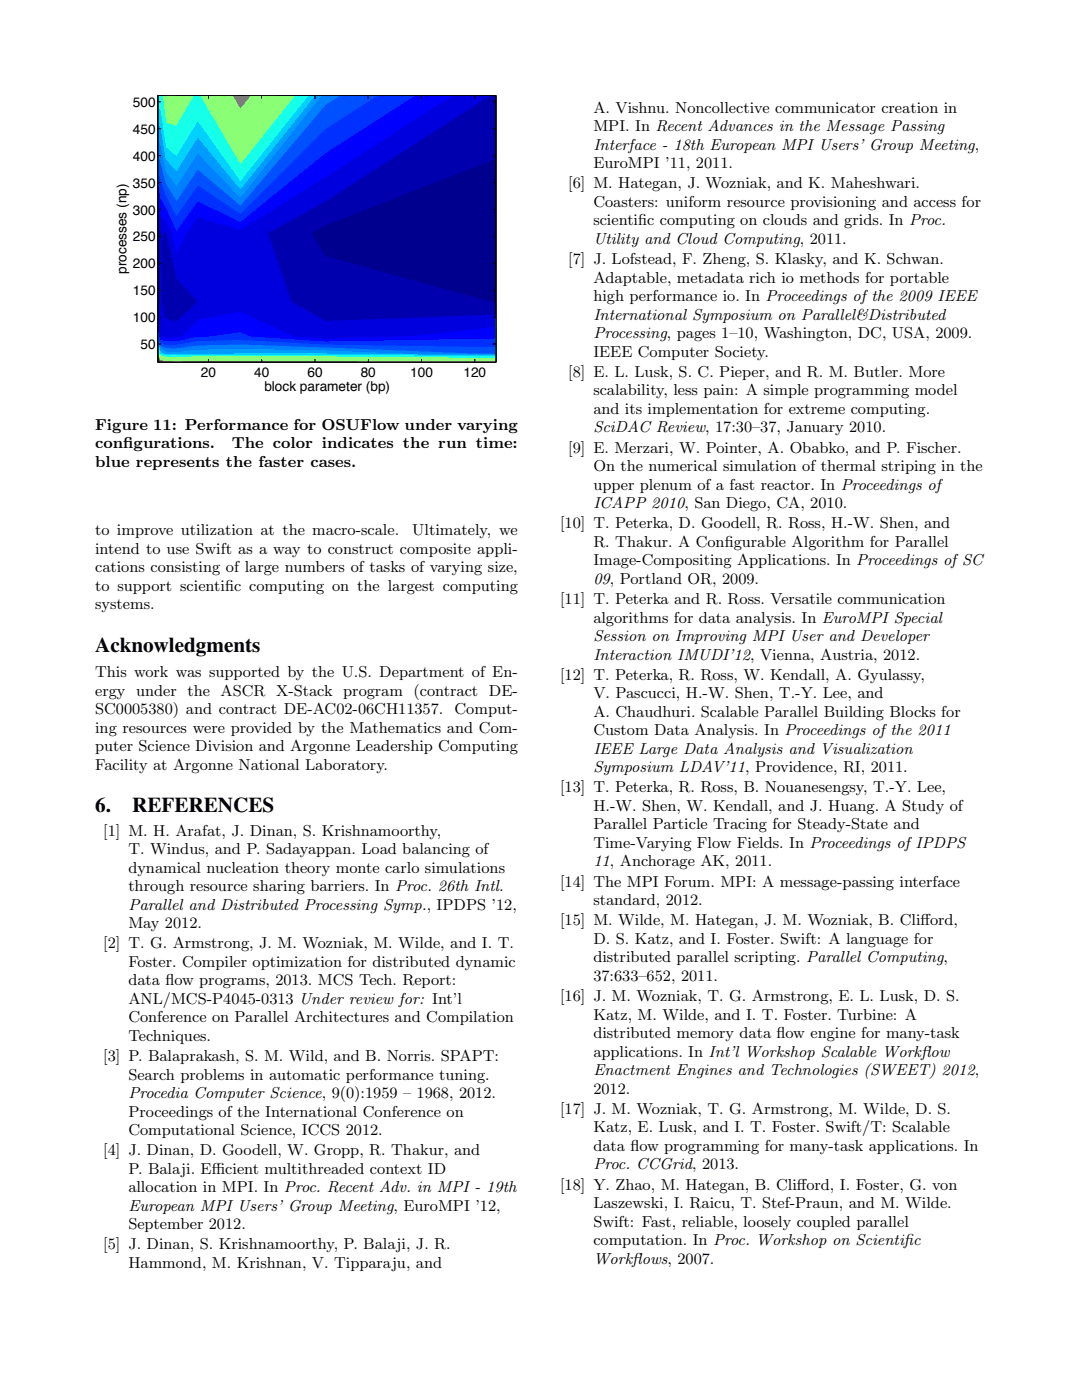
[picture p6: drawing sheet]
<svg xmlns="http://www.w3.org/2000/svg" width="216mm" height="279mm" viewBox="0 0 216 279" stroke-linecap="round" stroke-linejoin="round" font-family="sans-serif">
<defs><g id="words">
<g font-size="4.2">
<text x="19" y="130.1">Acknowledgments</text>
<text x="19" y="162.1">6.</text>
<text x="26.4" y="162.1">REFERENCES</text>
</g>
<g font-size="3.2">
<text x="118.4" y="22.5">A. Vishnu. Noncollective communicator creation in</text>
<text x="118.4" y="26.2">MPI. In Recent Advances in the Message Passing</text>
<text x="118.4" y="29.9">Interface - 18th European MPI Users’ Group Meeting,</text>
<text x="118.4" y="33.6">EuroMPI ’11, 2011.</text>
<text x="113.4" y="37.6">[6] M. Hategan, J. Wozniak, and K. Maheshwari.</text>
<text x="118.4" y="41.3">Coasters: uniform resource provisioning and access for</text>
<text x="118.4" y="45">scientif</text>
<text x="127.3" y="45">ic computing on clouds and grids. In Proc.</text>
<text x="113.4" y="52.7">[7] J. Lofstead, F. Zheng, S. Klasky, and K. Schwan.</text>
<text x="118.4" y="48.7">Utility and Cloud Computing, 2011.</text>
<text x="118.4" y="56.4">Adaptable, metadata rich io methods for portable</text>
<text x="118.4" y="60.1">high performance io. In Proceedings of the 2009 IEEE</text>
<text x="118.4" y="63.8">International Symposium on Parallel&amp;Distributed</text>
<text x="118.4" y="67.5">Processing, pages 1–10, Washington, DC, USA, 2009.</text>
<text x="118.4" y="71.2">IEEE Computer Society.</text>
<text x="113.4" y="75.2">[8] E. L. Lusk, S. C. Pieper, and R. M. Butler. More</text>
<text x="118.4" y="78.9">scalability, less pain: A simple programming model</text>
<text x="118.4" y="82.6">and its implementation for extreme computing.</text>
<text x="19" y="85.8">Figure 11: Performance for OSUFlow under varying</text>
<text x="19" y="89.5">conf</text>
<text x="24.6" y="89.5">igurations.</text>
<text x="46.3" y="89.5">The color indicates the run time:</text>
<text x="118.4" y="86.3">SciDAC Review, 17:30–37, January 2010.</text>
<text x="19" y="93.1">blue represents the faster cases.</text>
<text x="113.4" y="90.3">[9] E. Merzari, W. Pointer, A. Obabko, and P. Fischer.</text>
<text x="118.4" y="94">On the numerical simulation of thermal striping in the</text>
<text x="118.4" y="97.7">upper plenum of a fast reactor. In Proceedings of</text>
<text x="118.4" y="101.4">ICAPP 2010, San Diego, CA, 2010.</text>
<text x="19" y="106.9">to improve utilization at the macro-scale.</text>
<text x="82.3" y="106.9">Ultimately, we</text>
<text x="111.8" y="105.4">[10] T. Peterka, D. Goodell, R. Ross, H.-W. Shen, and</text>
<text x="19" y="110.5">intend to use Swift as a way to construct composite appli-</text>
<text x="118.4" y="109.1">R. Thakur. A Conf</text>
<text x="118.4" y="112.8">Image-Compositing Applications. In Proceedings of SC</text>
<text x="144.6" y="109.1">igurable Algorithm for Parallel</text>
<text x="19" y="114.2">cations consisting of large numbers of tasks of varying size,</text>
<text x="19" y="117.9">to support scientif</text>
<text x="44.9" y="117.9">ic computing on the largest computing</text>
<text x="118.4" y="116.5">09, Portland OR, 2009.</text>
<text x="19" y="121.6">systems.</text>
<text x="111.8" y="120.6">[11] T. Peterka and R. Ross. Versatile communication</text>
<text x="118.4" y="124.2">algorithms for data analysis. In EuroMPI Special</text>
<text x="118.4" y="127.9">Session on Improving MPI User and Developer</text>
<text x="118.4" y="131.6">Interaction IMUDI’12, Vienna, Austria, 2012.</text>
<text x="19" y="135.2">This work was supported by the U.S. Department of En-</text>
<text x="111.8" y="135.7">[12] T. Peterka, R. Ross, W. Kendall, A. Gyulassy,</text>
<text x="19" y="138.9">ergy under the ASCR X-Stack program (contract DE-</text>
<text x="19" y="142.6">SC0005380) and contract DE-AC02-06CH11357.</text>
<text x="90.7" y="142.6">Comput-</text>
<text x="118.4" y="139.4">V. Pascucci, H.-W. Shen, T.-Y. Lee, and</text>
<text x="118.4" y="143">A. Chaudhuri. Scalable Parallel Building Blocks for</text>
<text x="19" y="146.2">ing resources were provided by the Mathematics and Com-</text>
<text x="19" y="149.9">puter Science Division and Argonne Leadership Computing</text>
<text x="118.4" y="146.7">Custom Data Analysis. In Proceedings of the 2011</text>
<text x="19" y="153.6">Facility at Argonne National Laboratory.</text>
<text x="118.4" y="150.4">IEEE Large Data Analysis and Visualization</text>
<text x="118.4" y="154.1">Symposium LDAV’11, Providence, RI, 2011.</text>
<text x="111.8" y="158.2">[13] T. Peterka, R. Ross, B. Nouanesengsy, T.-Y. Lee,</text>
<text x="118.4" y="161.8">H.-W. Shen, W. Kendall, and J. Huang. A Study of</text>
<text x="20.6" y="166.8">[1] M. H. Arafat, J. Dinan, S. Krishnamoorthy,</text>
<text x="118.4" y="165.5">Parallel Particle Tracing for Steady-State and</text>
<text x="25.6" y="170.5">T. Windus, and P. Sadayappan. Load balancing of</text>
<text x="118.4" y="169.2">Time-Varying Flow Fields. In Proceedings of IPDPS</text>
<text x="118.4" y="172.9">11, Anchorage AK, 2011.</text>
<text x="25.6" y="174.1">dynamical nucleation theory monte carlo simulations</text>
<text x="25.6" y="177.8">through resource sharing barriers. In Proc. 26th Intl.</text>
<text x="111.8" y="177">[14] The MPI Forum. MPI: A message-passing interface</text>
<text x="25.6" y="181.5">Parallel and Distributed Processing Symp., IPDPS ’12,</text>
<text x="25.6" y="185.2">May 2012.</text>
<text x="111.8" y="184.7">[15] M. Wilde, M. Hategan, J. M. Wozniak, B. Cliford,</text>
<text x="118.4" y="180.7">standard, 2012.</text>
<text x="183.7" y="184.7">f</text>
<text x="20.6" y="189.3">[2] T. G. Armstrong, J. M. Wozniak, M. Wilde, and I. T.</text>
<text x="118.4" y="188.4">D. S. Katz, and I. Foster. Swift: A language for</text>
<text x="25.6" y="193">Foster. Compiler optimization for distributed dynamic</text>
<text x="25.6" y="196.6">data f</text>
<text x="33" y="196.6">low programs, 2013. MCS Tech. Report:</text>
<text x="118.4" y="192.1">distributed parallel scripting. Parallel Computing,</text>
<text x="118.4" y="195.8">37:633–652, 2011.</text>
<text x="25.6" y="200.3">ANL/MCS-P4045-0313 Under review for: Int’l</text>
<text x="111.8" y="199.8">[16] J. M. Wozniak, T. G. Armstrong, E. L. Lusk, D. S.</text>
<text x="118.4" y="203.5">Katz, M. Wilde, and I. T. Foster. Turbine: A</text>
<text x="25.6" y="204">Conference on Parallel Architectures and Compilation</text>
<text x="25.6" y="207.7">Techniques.</text>
<text x="118.4" y="207.2">distributed memory data f</text>
<text x="155" y="207.2">low engine for many-task</text>
<text x="20.6" y="211.8">[3] P. Balaprakash, S. M. Wild, and B. Norris. SPAPT:</text>
<text x="25.6" y="215.4">Search problems in automatic performance tuning.</text>
<text x="118.4" y="210.9">applications. In Int’l Workshop Scalable Workf</text>
<text x="118.4" y="214.6">Enactment Engines and Technologies (SWEET) 2012,</text>
<text x="183.8" y="210.9">low</text>
<text x="25.6" y="219.1">Procedia Computer Science, 9(0):1959 – 1968, 2012.</text>
<text x="118.4" y="218.3">2012.</text>
<text x="25.6" y="222.8">Proceedings of the International Conference on</text>
<text x="25.6" y="226.5">Computational Science, ICCS 2012.</text>
<text x="111.8" y="222.3">[17] J. M. Wozniak, T. G. Armstrong, M. Wilde, D. S.</text>
<text x="118.4" y="226">Katz, E. Lusk, and I. T. Foster. Swift/T: Scalable</text>
<text x="20.6" y="230.6">[4] J. Dinan, D. Goodell, W. Gropp, R. Thakur, and</text>
<text x="118.4" y="229.7">data f</text>
<text x="118.4" y="233.4">Proc. CCGrid, 2013.</text>
<text x="125.8" y="229.7">low programming for many-task applications. In</text>
<text x="25.6" y="234.2">P. Balaji. Efcient multithreaded context ID</text>
<text x="25.6" y="237.9">allocation in MPI. In Proc. Recent Adv. in MPI - 19th</text>
<text x="42.2" y="234.2">f</text>
<text x="42.2" y="234.2">i</text>
<text x="111.8" y="237.4">[18] Y. Zhao, M. Hategan, B. Cliford, I. Foster, G. von</text>
<text x="159" y="237.4">f</text>
<text x="25.6" y="241.6">European MPI Users’ Group Meeting, EuroMPI ’12,</text>
<text x="25.6" y="245.3">September 2012.</text>
<text x="118.4" y="241.1">Laszewski, I. Raicu, T. Stef-Praun, and M. Wilde.</text>
<text x="118.4" y="244.8">Swift: Fast, reliable, loosely coupled parallel</text>
<text x="20.6" y="249.4">[5] J. Dinan, S. Krishnamoorthy, P. Balaji, J. R.</text>
<text x="118.4" y="248.5">computation. In Proc. Workshop on Scientif</text>
<text x="180.4" y="248.5">ic</text>
<text x="25.6" y="253.1">Hammond, M. Krishnan, V. Tipparaju, and</text>
<text x="118.4" y="252.2">Workf</text>
<text x="126.2" y="252.2">lows, 2007.</text>
</g>
<g font-size="2.7">
<text x="26.5" y="21.3">500</text>
<text x="26.5" y="26.7">450</text>
<text x="26.5" y="32.1">400</text>
<text x="26.5" y="37.4">350</text>
<text x="26.5" y="42.8">300</text>
<text x="26.5" y="53.5">200</text>
<text x="26.5" y="48.2">250</text>
<text x="25.2" y="54.7" transform="rotate(-90 25.2 54.7)">processes (np)</text>
<text x="26.5" y="58.9">150</text>
<text x="26.5" y="64.3">100</text>
<text x="28" y="69.7">50</text>
<text x="40.1" y="75.3">20</text>
<text x="50.7" y="75.3">40</text>
<text x="52.7" y="78">block parameter (bp)</text>
<text x="61.3" y="75.3">60</text>
<text x="72" y="75.3">80</text>
<text x="81.8" y="75.3">100</text>
<text x="92.5" y="75.3">120</text>
</g>
</g></defs>
<path d="M31.5 19h67.5v53.3h-67.5z" fill="none" stroke="#fff" stroke-width=".2"/>
<path d="M31.5 19h67.5v53.3h-67.5z" fill-rule="evenodd" fill="#00008f"/>
<path d="M31.5 19h67.5v12.7l-34 13.3-2.8 1.5 2.8 4.6 33.1 9.2h.9v12h-67.5l.1-25.8z" fill-rule="evenodd" fill="#0000af"/>
<path d="M31.5 19h66.4l-32.9 21.2-11.5 6.3 4.7 13.8 6.8 3.8 34-1.3v9.5h-67.5v-10.8l.5-1.2v-13.8l-.5-3.8z" fill-rule="evenodd" fill="#0000df"/>
<path d="M31.5 19h58.9l-25.4 16.4-17 10.5-8.5-2.5-2.3 3.1-2 4.2-.9-4.2-1.2-2.6-1.1-.7-.5-3.5z" fill-rule="evenodd" fill="#00f"/>
<path d="M31.5 19h51.4l-17.9 11.6-17 13.7-8.5-4.1-4.3 5.9-2.1-4.6-1.1-1.8-.5-3z" fill-rule="evenodd" fill="#0030ff"/>
<path d="M31.5 19h43.9l-10.4 6.7-17 17-8.5-5.7-4.3 6.1-2.1-4-1.1-2.9-.5-2.6z" fill-rule="evenodd" fill="#0050ff"/>
<path d="M31.5 19h36.4l-2.9 1.9-17 20.2-8.5-7.3-4.3 6.3-2.1-3.5-1.6-6z" fill-rule="evenodd" fill="#0080ff"/>
<path d="M31.5 63.2l.5 3.9a6.2 6.2 0 0 0 4.2 0l3.3-3.3 8.5-1.6 10.7 4.9 6.3 .5 16.3-.5 17.7-1.9v7.1h-67.5z" fill-rule="evenodd" fill="#00f"/>
<path d="M31.5 19h32.7l-16.2 20.5-8.5-8.9-4.3 6.6-2.1-3-1.1-5-.5-1.6z" fill-rule="evenodd" fill="#009fff"/>
<path d="M31.5 19h31.4l-14.9 18.8-8.5-10.4-4.3 6.8-2.1-2.4-1.1-6.1-.5-1.1z" fill-rule="evenodd" fill="#00cfff"/>
<path d="M31.5 64.8l.3 2.3 .2 .7 1.1 .3h2.1l4.3-.9 2.6-.1 5.9-.8 1.8 .8 15.2 1.1 34-.7v4.8h-67.5z" fill-rule="evenodd" fill="#0030ff"/>
<path d="M31.5 19h30.1l-13.6 17.2-8.5-11.9-4.3 6.9-2.1-1.8-1.1-7.2-.5-.7z" fill-rule="evenodd" fill="#0ff"/>
<path d="M31.5 66.4l.1 .7 .4 1.3 1.1 .4h2.1l4.3-.7 8.5-.3 17 1 34 .5v3h-67.5z" fill-rule="evenodd" fill="#0050ff"/>
<path d="M32.1 19h28.2l-12.3 15.6-8.5-13.5-4.3 7.1-2.1-1.2z" fill-rule="evenodd" fill="#20ffdf"/>
<path d="M31.5 67.3l.5 1.7 1.1 .5h2.1l4.3-.6 8.5-.2 47.2 1.9h3.8v1.7h-67.5z" fill-rule="evenodd" fill="#0080ff"/>
<path d="M31.5 67.6l.5 2 1.1 .6 2.1 .1 4.3-.5 8.5-.2 17 .4 15.4 .6 18.6 .2v1.5h-67.5z" fill-rule="evenodd" fill="#009fff"/>
<path d="M39.8 19h19.3l-11.1 14z" fill-rule="evenodd" fill="#50ffaf"/>
<path d="M31.5 68l.5 2.2 .7 .4h12.7a2226.4 2226.4 0 0 1 53.6 .3v1.4h-67.5z" fill-rule="evenodd" fill="#00cfff"/>
<path d="M40.8 19h17l-9.8 12.4z" fill-rule="evenodd" fill="#70ff8f"/>
<path d="M31.5 68.3l.5 2.3 3.2 .2a2189.2 2189.2 0 0 1 63.8 .3v1.2h-67.5z" fill-rule="evenodd" fill="#0ff"/>
<path d="M31.5 68.6l.5 2.1 1.1 .2 2.1 .1a2082.2 2082.2 0 0 1 63.8 .2v1.1h-67.5z" fill-rule="evenodd" fill="#20ffdf"/>
<path d="M31.5 69l.5 1.9 1.1 .2h2.1a2081.9 2081.9 0 0 1 63.8 .3v.9h-67.5z" fill-rule="evenodd" fill="#50ffaf"/>
<path d="M41.7 19h14.8l-8.5 10.8z" fill-rule="evenodd" fill="#9fff60"/>
<path d="M31.5 69.3l.3 1.3 .2 .4 1.1 .2 2.1 .1a1956.4 1956.4 0 0 1 63.8 .2v.8h-67.5z" fill-rule="evenodd" fill="#70ff8f"/>
<path d="M31.5 69.6l.2 1 .3 .6 1.1 .2 2.1 .1a1956.2 1956.2 0 0 1 63.8 .2v.6h-67.5z" fill-rule="evenodd" fill="#9fff60"/>
<path d="M32.4 46.5l.7-.2 .1 .2 2 9.1 4.2 4.7-4.2 3.9-2.1-.6-.9-3.3z" fill-rule="evenodd" fill="#0000af"/>
<g fill="#bfff40">
<path d="M42.7 19h12.5l-7.2 9.1z" fill-rule="evenodd"/>
<path d="M31.5 69.9l.1 .7 .4 .7 1.1 .2 2.1 .1a1844.8 1844.8 0 0 1 63.8 .2v.5h-67.5z" fill-rule="evenodd"/>
</g>
<g fill="#efff10">
<path d="M43.6 19h10.3l-5.9 7.5z" fill-rule="evenodd"/>
<path d="M31.5 70.3l.5 1.1 1.1 .3 2.1 .1 4.3-.2 25.5 .1 34 .3v.3h-67.5z" fill-rule="evenodd"/>
</g>
<path d="M31.5 70.6l.5 1 1.1 .2 2.1 .1 4.3-.1h25.5l34 .3v.2h-67.5z" fill-rule="evenodd" fill="#ffef00"/>
<path d="M32.4 19h6.4l-3.6 6.2-2.1-.7z" fill-rule="evenodd" fill="#50ffaf"/>
<path d="M44.5 19h8.1l-4.6 5.9z" fill-rule="evenodd" fill="#ffef00"/>
<g fill="#ffbf00">
<path d="M31.5 70.8l.5 .9 1.1 .3 2.1 .1 12.8-.2 51 .4h-67.5z" fill-rule="evenodd"/>
<path d="M45.5 19h5.8l-3.3 4.3z" fill-rule="evenodd"/>
</g>
<path d="M32.7 19h4.4l-1.9 3.3-2.1-.2z" fill-rule="evenodd" fill="#70ff8f"/>
<g fill="#ff8f00">
<path d="M31.5 70.9l.5 .9 1.1 .3 2.1 .2 4.3-.2h8.5l34.8 .2h-51.3z" fill-rule="evenodd"/>
<path d="M46.4 19h3.7l-2.1 2.7z" fill-rule="evenodd"/>
</g>
<path d="M33 19h2.4l-.2 .3-2.1 .4z" fill-rule="evenodd" fill="#9fff60"/>
<path d="M38.1 72.3h20.7" fill="none" stroke="#ff7000" stroke-width=".2"/>
<g fill="#ff7000">
<path d="M47.4 19h1.4l-.8 1z" fill-rule="evenodd"/>
<path d="M31.5 71.1l.5 .9 1.2 .3h-1.7z" fill-rule="evenodd"/>
</g>
<path d="M31.5 71.3l.5 .8 .7 .2h-1.2z" fill-rule="evenodd" fill="#ff4000"/>
<path d="M31.5 71.4l.5 .8 .2 .1h-.7z" fill-rule="evenodd" fill="#ff2000"/>
<path d="M31.5 71.6l.5 .7h-.5z" fill="#ef0000"/>
<path d="M31.5 71.8l.3 .5h-.3z" fill="#cf0000"/>
<path d="M31.5 71.9l.2 .4h-.2z" fill="#9f0000"/>
<path d="M31.5 72.1l.1 .2h-.1z" fill="#800000"/>
<g fill="none" stroke="#000" stroke-width=".2">
<path d="M31.5 19h67.5v53.3h-67.5zM41.6 19v.7M52.2 19v.7M62.9 19v.7M73.5 19v.7M84.1 19v.7M94.7 19v.7M31.5 36.4h.7M31.5 31.1h.7M31.5 25.7h.7M31.5 20.3h.7M98.3 36.4h.7"/>
<path d="M98.3 31.1h.7M98.3 25.7h.7M98.3 20.3h.7M31.5 57.9h.7M31.5 52.5h.7M31.5 47.2h.7M31.5 41.8h.7M98.3 57.9h.7M98.3 52.5h.7M98.3 47.2h.7M98.3 41.8h.7M31.5 68.6h.7"/>
<path d="M31.5 63.3h.7M41.6 71.6v.7M52.2 71.6v.7M62.9 71.6v.7M73.5 71.6v.7M84.1 71.6v.7M94.7 71.6v.7M98.3 68.6h.7M98.3 63.3h.7"/>
</g>
<use href="#words"/>
</svg>
